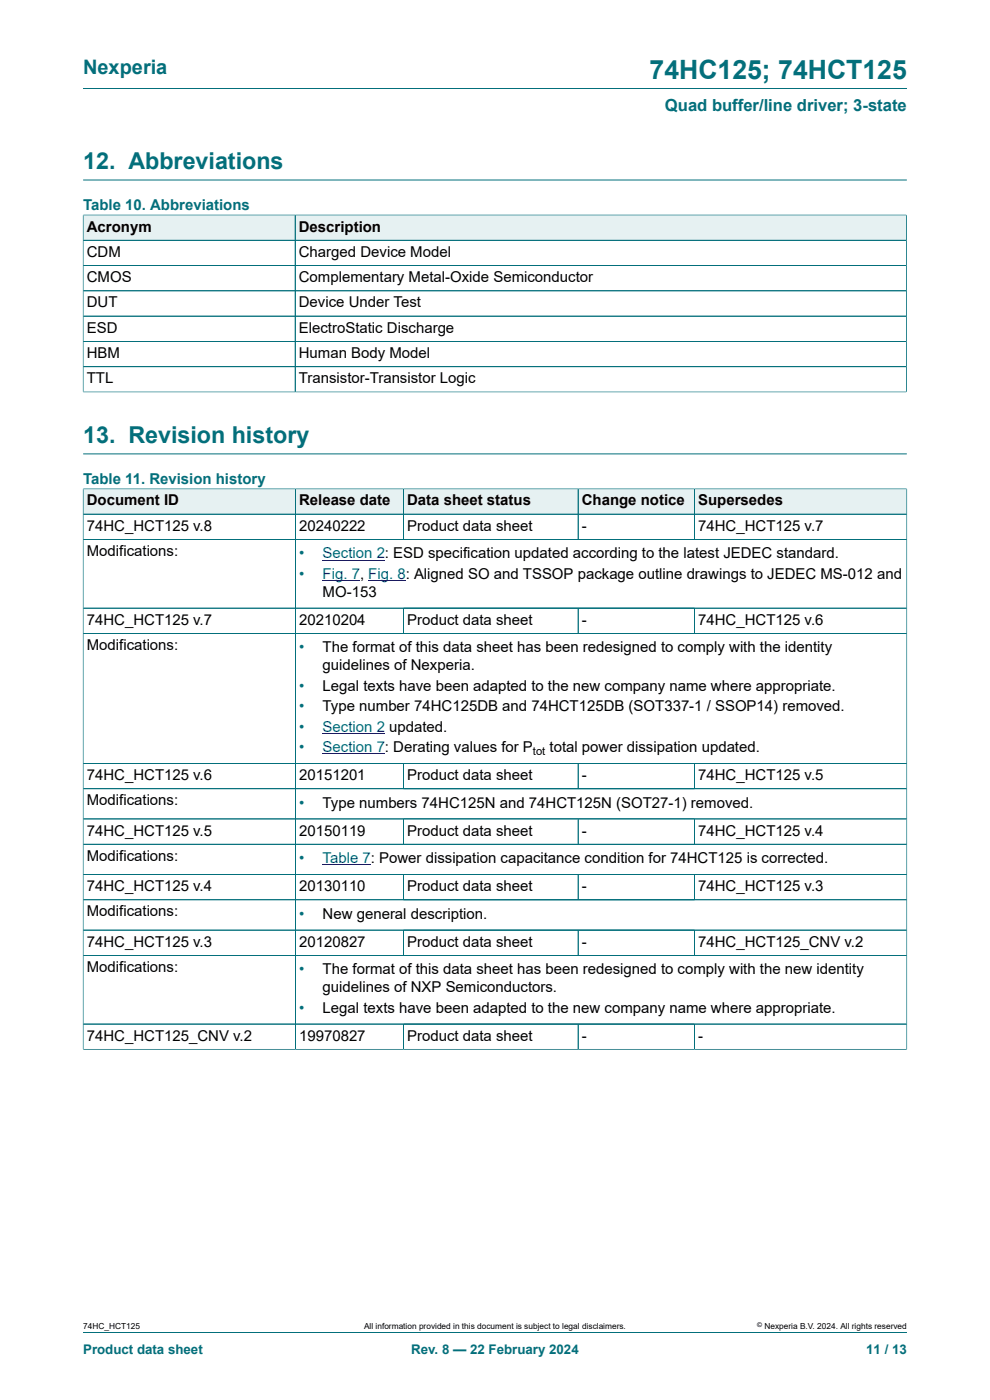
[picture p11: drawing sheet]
<svg xmlns="http://www.w3.org/2000/svg" width="210mm" height="297mm" viewBox="0 0 210 297" stroke-linecap="round" stroke-linejoin="round" font-family="sans-serif">
<defs><g id="words">
<text font-size="5.6" fill="#036f7b" x="137.8" y="16.8">74HC125; 74HCT125</text>
<g font-size="4.9" fill="#036f7b">
<text x="17.6" y="35.9">12. Abbreviations</text>
<text x="17.6" y="94">13. Revision history</text>
</g>
<text font-size="4.2" fill="#036f7b" x="17.6" y="15.6">Nexperia</text>
<text font-size="3.5" fill="#036f7b" x="141" y="23.7">Quad buffer/line driver; 3-state</text>
<g font-size="3.2" fill="#036f7b">
<text x="17.6" y="44.5">Table 10. Abbreviations</text>
<text x="17.6" y="102.6">Table 11. Revision history</text>
<text x="63.4" y="118.5">•</text>
<text x="63.4" y="122.8">•</text>
<text x="63.4" y="138.4">•</text>
<text x="63.4" y="146.6">•</text>
<text x="63.4" y="150.9">•</text>
<text x="63.4" y="155.2">•</text>
<text x="63.4" y="159.6">•</text>
<text x="63.4" y="171.4">•</text>
<text x="63.4" y="183.1">•</text>
<text x="63.4" y="194.9">•</text>
<text x="63.4" y="206.7">•</text>
<text x="63.4" y="214.9">•</text>
</g>
<g font-size="3.2">
<text x="18.4" y="49.1">Acronym</text>
<text x="63.4" y="49.1">Description</text>
<text x="18.4" y="54.5">CDM</text>
<text x="18.4" y="59.8">CMOS</text>
<text x="63.4" y="54.5">Charged Device Model</text>
<text x="63.4" y="59.8">Complementary Metal-Oxide Semiconductor</text>
<text x="18.4" y="65.2">DUT</text>
<text x="63.4" y="65.2">Device Under Test</text>
<text x="18.4" y="70.6">ESD</text>
<text x="63.4" y="70.6">ElectroStatic Discharge</text>
<text x="18.4" y="75.9">HBM</text>
<text x="63.4" y="75.9">Human Body Model</text>
<text x="18.4" y="81.3">TTL</text>
<text x="63.4" y="81.3">Transistor-Transistor Logic</text>
<text x="18.4" y="107.2">Document ID</text>
<text x="63.4" y="107.2">Release date</text>
<text x="86.4" y="107.2">Data sheet status</text>
<text x="123.4" y="107.2">Change notice</text>
<text x="148.1" y="107.2">Supersedes</text>
<text x="18.4" y="112.6">74HC_HCT125 v.8</text>
<text x="63.4" y="112.6">20240222</text>
<text x="86.4" y="112.6">Product data sheet</text>
<text x="123.4" y="112.6">-</text>
<text x="148.1" y="112.6">74HC_HCT125 v.7</text>
<text x="18.4" y="117.9">Modifications:</text>
<text x="68.4" y="126.6">MO-153</text>
<text x="18.4" y="132.5">74HC_HCT125 v.7</text>
<text x="18.4" y="137.9">Modifications:</text>
<text x="63.4" y="132.5">20210204</text>
<text x="86.4" y="132.5">Product data sheet</text>
<text x="123.4" y="132.5">-</text>
<text x="148.1" y="132.5">74HC_HCT125 v.6</text>
<text x="68.4" y="138.4">The format of this data sheet has been redesigned to comply with the identity</text>
<text x="68.4" y="142.2">guidelines of Nexperia.</text>
<text x="68.4" y="146.6">Legal texts have been adapted to the new company name where appropriate.</text>
<text x="68.4" y="150.9">Type number 74HC125DB and 74HCT125DB (SOT337-1 / SSOP14) removed.</text>
<text x="116.6" y="159.6">total power dissipation updated.</text>
<text x="18.4" y="165.5">74HC_HCT125 v.6</text>
<text x="63.4" y="165.5">20151201</text>
<text x="86.4" y="165.5">Product data sheet</text>
<text x="123.4" y="165.5">-</text>
<text x="148.1" y="165.5">74HC_HCT125 v.5</text>
<text x="18.4" y="170.8">Modifications:</text>
<text x="68.4" y="171.4">Type numbers 74HC125N and 74HCT125N (SOT27-1) removed.</text>
<text x="18.4" y="177.2">74HC_HCT125 v.5</text>
<text x="63.4" y="177.2">20150119</text>
<text x="86.4" y="177.2">Product data sheet</text>
<text x="123.4" y="177.2">-</text>
<text x="148.1" y="177.2">74HC_HCT125 v.4</text>
<text x="18.4" y="182.6">Modifications:</text>
<text x="18.4" y="189">74HC_HCT125 v.4</text>
<text x="63.4" y="189">20130110</text>
<text x="86.4" y="189">Product data sheet</text>
<text x="123.4" y="189">-</text>
<text x="148.1" y="189">74HC_HCT125 v.3</text>
<text x="18.4" y="194.4">Modifications:</text>
<text x="68.4" y="194.9">New general description.</text>
<text x="18.4" y="200.8">74HC_HCT125 v.3</text>
<text x="63.4" y="200.8">20120827</text>
<text x="86.4" y="200.8">Product data sheet</text>
<text x="123.4" y="200.8">-</text>
<text x="148.1" y="200.8">74HC_HCT125_CNV v.2</text>
<text x="18.4" y="206.2">Modifications:</text>
<text x="68.4" y="206.7">The format of this data sheet has been redesigned to comply with the new identity</text>
<text x="68.4" y="210.5">guidelines of NXP Semiconductors.</text>
<text x="68.4" y="214.9">Legal texts have been adapted to the new company name where appropriate.</text>
<text x="18.4" y="220.7">74HC_HCT125_CNV v.2</text>
<text x="63.4" y="220.7">19970827</text>
<text x="86.4" y="220.7">Product data sheet</text>
<text x="123.4" y="220.7">-</text>
<text x="148.1" y="220.7">-</text>
</g>
<g font-size="3.2" fill="#00f">
<text x="68.4" y="118.5">Section 2: ESD specification updated according to the latest JEDEC standard.</text>
<text x="68.4" y="122.8">Fig. 7, Fig. 8: Aligned SO and TSSOP package outline drawings to JEDEC MS-012 and</text>
<text x="68.4" y="155.2">Section 2 updated.</text>
<text x="68.4" y="159.6">Section 7: Derating values for P</text>
<text x="68.4" y="183.1">Table 7: Power dissipation capacitance condition for 74HCT125 is corrected.</text>
</g>
<g font-size="2.8" fill="#036f7b">
<text x="17.6" y="287.2">Product data sheet</text>
<text x="87.2" y="287.2">Rev. 8 — 22 February 2024</text>
<text x="183.7" y="287.2">11 / 13</text>
</g>
<text font-size="2.4" x="113.1" y="160.2">tot</text>
<g font-size="1.8">
<text x="17.6" y="282">74HC_HCT125</text>
<text x="77.2" y="282">All information provided in this document is subject to legal disclaimers.</text>
<text x="162.2" y="282">Nexperia B.V. 2024. All rights reserved</text>
</g>
<text font-size="1.4" x="160.6" y="281.6">©</text>
</g></defs>
<path d="M17.6 18.8h174.8M17.6 38.2h174.8" fill="none" stroke="#036f7b" stroke-width=".21"/>
<path d="M17.7 45.7h44.8v5.2h-44.8z" fill="#e6f1f2"/>
<path d="M17.6 45.5v5.5h45v-5.4h-45" fill="none" stroke="#036f7b" stroke-width=".21"/>
<path d="M62.7 45.7h129.5v5.2h-129.5z" fill="#e6f1f2"/>
<path d="M17.6 51h174.7M17.6 56.3h174.7M17.6 45.7v37.5M17.7 45.6h174.6M62.6 45.6v37.5M192.3 45.5v37.7M17.6 61.7h174.7M17.6 67.1h174.7M17.6 72.4h174.7M17.6 77.8h174.7M17.6 83.1h174.7M17.6 96.3h174.8" fill="none" stroke="#036f7b" stroke-width=".21"/>
<path d="M17.7 103.8h44.9v5.2h-44.9z" fill="#e6f1f2"/>
<path d="M17.6 103.6v5.5h45.1v-5.4h-45.1" fill="none" stroke="#036f7b" stroke-width=".21"/>
<path d="M62.7 103.8h22.8v5.2h-22.8z" fill="#e6f1f2"/>
<path d="M62.7 103.7h22.9v5.4h-22.9z" fill="none" stroke="#036f7b" stroke-width=".21"/>
<path d="M85.7 103.8h36.9v5.2h-36.9z" fill="#e6f1f2"/>
<path d="M85.6 103.7h37v5.4h-37z" fill="none" stroke="#036f7b" stroke-width=".21"/>
<path d="M122.7 103.8h24.6v5.2h-24.6z" fill="#e6f1f2"/>
<path d="M122.6 103.7h24.7v5.4h-24.7z" fill="none" stroke="#036f7b" stroke-width=".21"/>
<path d="M147.4 103.8h44.9v5.2h-44.9z" fill="#e6f1f2"/>
<path d="M17.6 114.4h174.8M62.7 109.1v19.9M85.6 109.1v5.3M122.6 109.1v5.3M192.4 103.6v25.4h-174.8v-19.9h174.8M192.4 103.7h-45.1v10.7" fill="none" stroke="#036f7b" stroke-width=".21"/>
<path d="M68.4 118.8h11.5" fill="none" stroke="#00f" stroke-width=".21"/>
<path d="M79.9 118.8h1.8z" fill="#00f"/>
<path d="M68.4 123.1h8M78.1 123.1h8M68.4 155.6h11.5" fill="none" stroke="#00f" stroke-width=".21"/>
<path d="M17.6 129h174.8v33h-174.8zM62.7 129v33M85.6 129v5.4M122.6 129v5.4M147.3 129v5.4M192.4 134.4h-174.8" fill="none" stroke="#036f7b" stroke-width=".21"/>
<path d="M79.9 155.5l1.8 .1z" fill="#00f"/>
<path d="M68.4 159.9h11.5" fill="none" stroke="#00f" stroke-width=".21"/>
<path d="M79.9 159.9h1.8z" fill="#00f"/>
<g fill="none" stroke="#036f7b" stroke-width=".21">
<path d="M17.6 103.8v118.9M17.7 103.7h174.6M17.7 109.1h174.6M62.7 103.8v118.8M85.6 103.8v10.6M122.6 103.8v10.6M147.3 103.8v10.6M192.3 114.4h-174.6M192.4 103.8v118.9M17.7 129h174.6M85.6 129.1v5.2M122.6 129.1v5.2"/>
<path d="M147.3 129.1v5.2M192.3 134.4h-174.6M17.6 162h174.8M17.6 173.7h174.8M85.6 162v5.3M85.6 173.7v5.4M122.6 162v5.3M122.6 173.7v5.4M147.3 162v5.3M147.3 173.7v5.4M192.4 167.3h-174.8M192.4 179.1h-174.8"/>
<path d="M17.6 190.9h174.8M85.6 185.5v5.4M85.6 197.3v5.4M122.6 185.5v5.4M122.6 197.3v5.4M147.3 185.5v5.4M147.3 197.3v5.4M192.4 185.5h-174.8M192.4 197.3h-174.8M17.6 202.7h174.8M17.6 217.2h174.8M85.6 217.2v5.4"/>
<path d="M122.6 217.2v5.4M147.3 217.2v5.4M17.6 222.6h174.8M17.6 282.6h174.8"/>
</g>
<path d="M68.4 183.5h10.3" fill="none" stroke="#00f" stroke-width=".21"/>
<use href="#words"/>
</svg>
